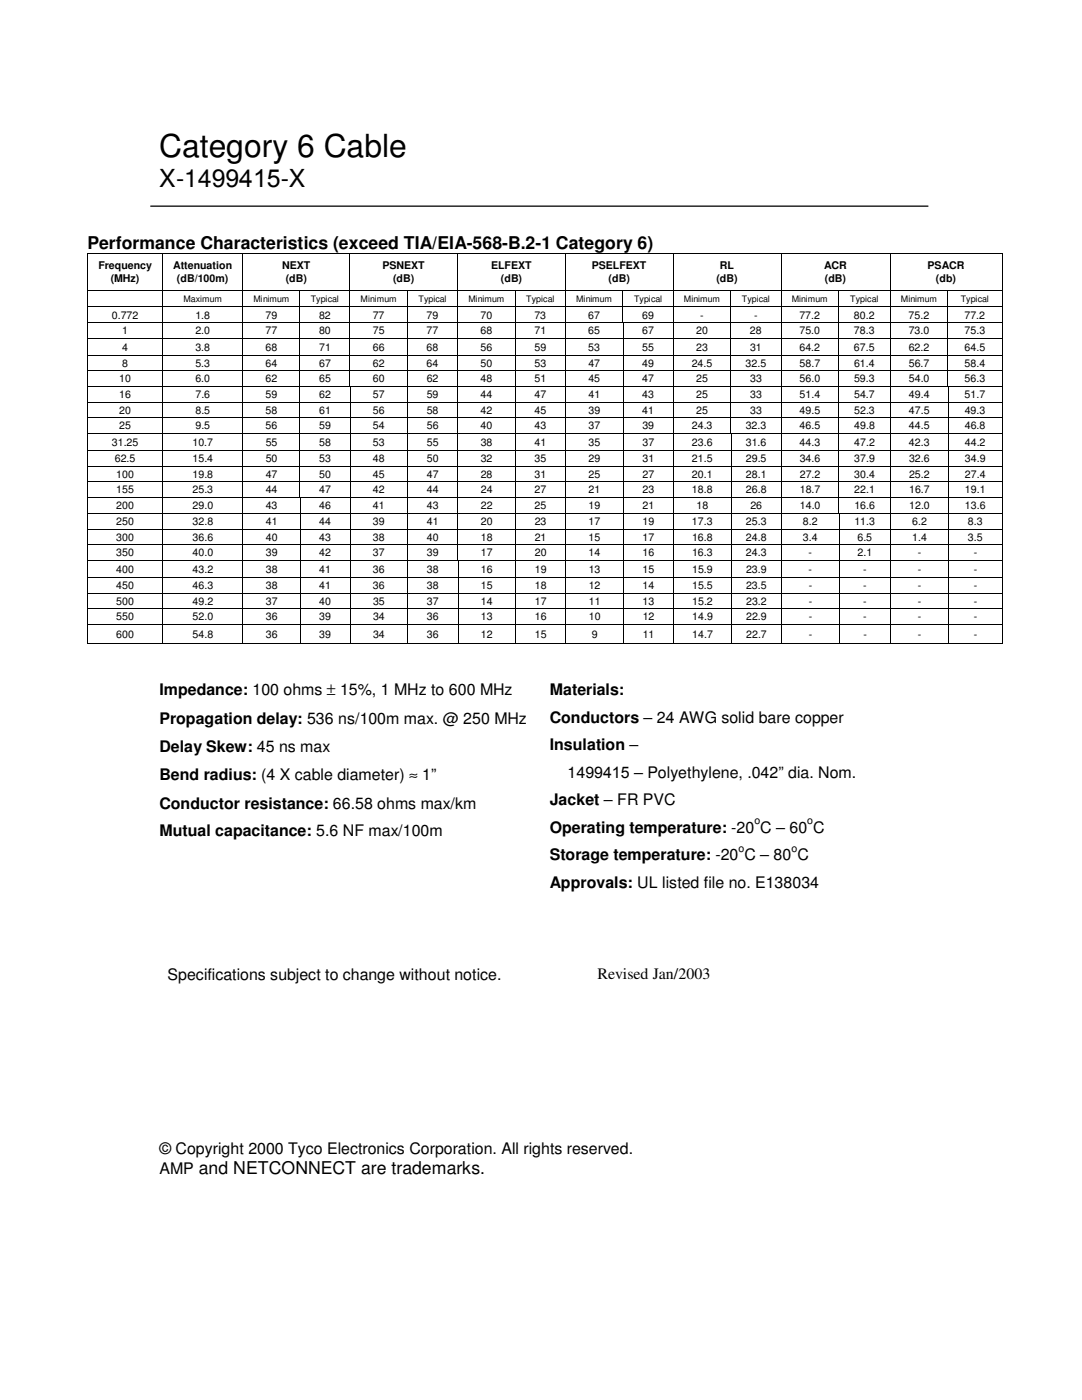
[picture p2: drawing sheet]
<svg xmlns="http://www.w3.org/2000/svg" width="216mm" height="279mm" viewBox="0 0 216 279" stroke-linecap="round" stroke-linejoin="round" font-family="sans-serif">
<defs><g id="words">
<text font-size="6.3" x="31.8" y="31.3">Category 6 Cable</text>
<text font-size="5" x="31.8" y="37.3">X-1499415-X</text>
<text font-size="3.5" x="17.5" y="49.7">Performance Characteristics (exceed TIA/EIA-568-B.2-1 Category 6)</text>
<g font-size="3.2">
<text x="31.8" y="138.8">Impedance: 100 ohms ± 15%, 1 MHz to 600 MHz</text>
<text x="109.7" y="138.7">Materials:</text>
<text x="31.8" y="144.6">Propagation delay: 536 ns/100m max. @ 250 MHz</text>
<text x="109.7" y="144.2">Conductors – 24 AWG solid bare copper</text>
<text x="109.7" y="149.7">Insulation –</text>
<text x="31.8" y="155.6">Bend radius: (4 X cable diameter) ≈ 1”</text>
<text x="31.8" y="150">Delay Skew: 45 ns max</text>
<text x="113.3" y="155.3">1499415 – Polyethylene, .042” dia. Nom.</text>
<text x="31.8" y="161.4">Conductor resistance: 66.58 ohms max/km</text>
<text x="109.7" y="160.6">Jacket – FR PVC</text>
<text x="31.8" y="166.9">Mutual capacitance: 5.6 NF max/100m</text>
<text x="109.7" y="166.1">Operating temperature: -20 C – 60 C</text>
<text x="109.7" y="171.6">Storage temperature: -20 C – 80 C</text>
<text x="109.7" y="177.1">Approvals: UL listed file no. E138034</text>
<text x="33.4" y="195.6">Specifications subject to change without notice.</text>
<text x="119.2" y="195.5">Revised Jan/2003</text>
<text x="31.8" y="230.3">© Copyright 2000 Tyco Electronics Corporation. All rights reserved.</text>
<text x="31.8" y="234.2">AMP and NETCONNECT are trademarks.</text>
</g>
<g font-size="2.1">
<text x="19.6" y="53.7">Frequency</text>
<text x="34.6" y="53.7">Attenuation</text>
<text x="56.3" y="53.7">NEXT</text>
<text x="76.3" y="53.7">PSNEXT</text>
<text x="98" y="53.7">ELFEXT</text>
<text x="118.1" y="53.7">PSELFEXT</text>
<text x="143.7" y="53.7">RL</text>
<text x="164.4" y="53.7">ACR</text>
<text x="185.1" y="53.7">PSACR</text>
<text x="22.1" y="56.2">(MHz)</text>
<text x="35.3" y="56.2">(dB/100m)</text>
<text x="57" y="56.2">(dB)</text>
<text x="78.4" y="56.2">(dB)</text>
<text x="99.9" y="56.2">(dB)</text>
<text x="121.4" y="56.2">(dB)</text>
<text x="142.9" y="56.2">(dB)</text>
<text x="164.6" y="56.2">(dB)</text>
<text x="186.8" y="56.2">(db)</text>
<text x="22.3" y="63.6">0.772</text>
<text x="39" y="63.6">1.8</text>
<text x="53" y="63.6">79</text>
<text x="63.7" y="63.6">82</text>
<text x="74.4" y="63.6">77</text>
<text x="85.1" y="63.6">79</text>
<text x="95.9" y="63.6">70</text>
<text x="106.6" y="63.6">73</text>
<text x="117.4" y="63.6">67</text>
<text x="128.1" y="63.6">69</text>
<text x="139.7" y="63.6">-</text>
<text x="150.5" y="63.6">-</text>
<text x="159.5" y="63.6">77.2</text>
<text x="170.4" y="63.6">80.2</text>
<text x="181.3" y="63.6">75.2</text>
<text x="192.4" y="63.6">77.2</text>
<text x="24.4" y="66.8">1</text>
<text x="24.4" y="70">4</text>
<text x="39" y="66.8">2.0</text>
<text x="39" y="70">3.8</text>
<text x="53" y="66.8">77</text>
<text x="53" y="70">68</text>
<text x="63.7" y="66.8">80</text>
<text x="63.7" y="70">71</text>
<text x="74.4" y="66.8">75</text>
<text x="74.4" y="70">66</text>
<text x="85.1" y="66.8">77</text>
<text x="85.1" y="70">68</text>
<text x="95.9" y="66.8">68</text>
<text x="95.9" y="70">56</text>
<text x="106.6" y="66.8">71</text>
<text x="106.6" y="70">59</text>
<text x="117.4" y="66.8">65</text>
<text x="117.4" y="70">53</text>
<text x="128.1" y="66.8">67</text>
<text x="128.1" y="70">55</text>
<text x="138.9" y="66.8">20</text>
<text x="138.9" y="70">23</text>
<text x="149.6" y="66.8">28</text>
<text x="149.7" y="70">31</text>
<text x="159.5" y="66.8">75.0</text>
<text x="159.5" y="70">64.2</text>
<text x="170.4" y="66.8">78.3</text>
<text x="170.4" y="70">67.5</text>
<text x="181.3" y="66.8">73.0</text>
<text x="181.3" y="70">62.2</text>
<text x="192.5" y="66.8">75.3</text>
<text x="192.5" y="70">64.5</text>
<text x="23.8" y="76.3">10</text>
<text x="24.4" y="73.2">8</text>
<text x="39" y="73.2">5.3</text>
<text x="39" y="76.3">6.0</text>
<text x="53" y="73.2">64</text>
<text x="53" y="76.3">62</text>
<text x="63.7" y="73.2">67</text>
<text x="63.7" y="76.3">65</text>
<text x="74.4" y="73.2">62</text>
<text x="74.4" y="76.3">60</text>
<text x="85.1" y="73.2">64</text>
<text x="85.1" y="76.3">62</text>
<text x="95.9" y="73.2">50</text>
<text x="95.9" y="76.3">48</text>
<text x="106.6" y="73.2">53</text>
<text x="106.6" y="76.3">51</text>
<text x="117.4" y="73.2">47</text>
<text x="117.4" y="76.3">45</text>
<text x="128.2" y="73.2">49</text>
<text x="128.2" y="76.3">47</text>
<text x="138" y="73.2">24.5</text>
<text x="138.9" y="76.3">25</text>
<text x="148.8" y="73.2">32.5</text>
<text x="149.7" y="76.3">33</text>
<text x="159.5" y="73.2">58.7</text>
<text x="159.5" y="76.3">56.0</text>
<text x="170.4" y="73.2">61.4</text>
<text x="170.4" y="76.3">59.3</text>
<text x="181.3" y="73.2">56.7</text>
<text x="181.3" y="76.3">54.0</text>
<text x="192.5" y="73.2">58.4</text>
<text x="192.5" y="76.3">56.3</text>
<text x="23.8" y="79.5">16</text>
<text x="23.8" y="82.7">20</text>
<text x="39" y="79.5">7.6</text>
<text x="39" y="82.7">8.5</text>
<text x="53" y="79.5">59</text>
<text x="53" y="82.7">58</text>
<text x="63.7" y="79.5">62</text>
<text x="63.7" y="82.7">61</text>
<text x="74.4" y="79.5">57</text>
<text x="74.4" y="82.7">56</text>
<text x="85.1" y="79.5">59</text>
<text x="85.1" y="82.7">58</text>
<text x="95.9" y="79.5">44</text>
<text x="95.9" y="82.7">42</text>
<text x="106.7" y="79.5">47</text>
<text x="106.7" y="82.7">45</text>
<text x="117.4" y="79.5">41</text>
<text x="117.4" y="82.7">39</text>
<text x="128.2" y="79.5">43</text>
<text x="128.2" y="82.7">41</text>
<text x="138.9" y="79.5">25</text>
<text x="138.9" y="82.7">25</text>
<text x="149.7" y="79.5">33</text>
<text x="149.7" y="82.7">33</text>
<text x="159.5" y="79.5">51.4</text>
<text x="159.5" y="82.7">49.5</text>
<text x="170.4" y="79.5">54.7</text>
<text x="170.4" y="82.7">52.3</text>
<text x="181.3" y="79.5">49.4</text>
<text x="181.4" y="82.7">47.5</text>
<text x="192.5" y="79.5">51.7</text>
<text x="192.5" y="82.7">49.3</text>
<text x="22.3" y="88.9">31.25</text>
<text x="23.8" y="85.7">25</text>
<text x="38.4" y="88.9">10.7</text>
<text x="39" y="85.7">9.5</text>
<text x="53" y="85.7">56</text>
<text x="53" y="88.9">55</text>
<text x="63.7" y="85.7">59</text>
<text x="63.7" y="88.9">58</text>
<text x="74.4" y="85.7">54</text>
<text x="74.4" y="88.9">53</text>
<text x="85.1" y="85.7">56</text>
<text x="85.2" y="88.9">55</text>
<text x="95.9" y="85.7">40</text>
<text x="95.9" y="88.9">38</text>
<text x="106.7" y="85.7">43</text>
<text x="106.7" y="88.9">41</text>
<text x="117.4" y="85.7">37</text>
<text x="117.4" y="88.9">35</text>
<text x="128.2" y="85.7">39</text>
<text x="128.2" y="88.9">37</text>
<text x="138" y="85.7">24.3</text>
<text x="138" y="88.9">23.6</text>
<text x="148.8" y="85.7">32.3</text>
<text x="148.8" y="88.9">31.6</text>
<text x="159.6" y="85.7">46.5</text>
<text x="159.6" y="88.9">44.3</text>
<text x="170.4" y="85.7">49.8</text>
<text x="170.4" y="88.9">47.2</text>
<text x="181.4" y="85.7">44.5</text>
<text x="181.4" y="88.9">42.3</text>
<text x="192.5" y="85.7">46.8</text>
<text x="192.5" y="88.9">44.2</text>
<text x="22.9" y="92.3">62.5</text>
<text x="23.2" y="95.3">100</text>
<text x="38.4" y="92.3">15.4</text>
<text x="38.4" y="95.3">19.8</text>
<text x="53" y="92.3">50</text>
<text x="53" y="95.3">47</text>
<text x="63.7" y="92.3">53</text>
<text x="63.7" y="95.3">50</text>
<text x="74.4" y="92.3">48</text>
<text x="74.4" y="95.3">45</text>
<text x="85.2" y="92.3">50</text>
<text x="85.2" y="95.3">47</text>
<text x="95.9" y="92.3">32</text>
<text x="95.9" y="95.3">28</text>
<text x="106.7" y="92.3">35</text>
<text x="106.7" y="95.3">31</text>
<text x="117.4" y="92.3">29</text>
<text x="117.4" y="95.3">25</text>
<text x="128.2" y="92.3">31</text>
<text x="128.2" y="95.3">27</text>
<text x="138.1" y="92.3">21.5</text>
<text x="138.1" y="95.3">20.1</text>
<text x="148.8" y="92.3">29.5</text>
<text x="148.8" y="95.3">28.1</text>
<text x="159.6" y="92.3">34.6</text>
<text x="159.6" y="95.3">27.2</text>
<text x="170.5" y="92.3">37.9</text>
<text x="170.5" y="95.3">30.4</text>
<text x="181.4" y="92.3">32.6</text>
<text x="181.4" y="95.3">25.2</text>
<text x="192.5" y="92.3">34.9</text>
<text x="192.5" y="95.3">27.4</text>
<text x="23.2" y="98.4">155</text>
<text x="23.2" y="101.6">200</text>
<text x="38.4" y="98.4">25.3</text>
<text x="38.4" y="101.6">29.0</text>
<text x="53" y="98.4">44</text>
<text x="53" y="101.6">43</text>
<text x="63.7" y="98.4">47</text>
<text x="63.7" y="101.6">46</text>
<text x="74.4" y="98.4">42</text>
<text x="74.4" y="101.6">41</text>
<text x="85.2" y="98.4">44</text>
<text x="85.2" y="101.6">43</text>
<text x="95.9" y="98.4">24</text>
<text x="95.9" y="101.6">22</text>
<text x="106.7" y="98.4">27</text>
<text x="106.7" y="101.6">25</text>
<text x="117.4" y="98.4">21</text>
<text x="117.4" y="101.6">19</text>
<text x="128.2" y="98.4">23</text>
<text x="128.2" y="101.6">21</text>
<text x="138.1" y="98.4">18.8</text>
<text x="139" y="101.6">18</text>
<text x="148.8" y="98.4">26.8</text>
<text x="149.7" y="101.6">26</text>
<text x="159.6" y="98.4">18.7</text>
<text x="159.6" y="101.6">14.0</text>
<text x="170.5" y="98.4">22.1</text>
<text x="170.5" y="101.6">16.6</text>
<text x="181.4" y="98.4">16.7</text>
<text x="181.4" y="101.6">12.0</text>
<text x="192.5" y="98.4">19.1</text>
<text x="192.5" y="101.6">13.6</text>
<text x="23.2" y="104.9">250</text>
<text x="38.4" y="104.9">32.8</text>
<text x="53" y="104.9">41</text>
<text x="63.7" y="104.9">44</text>
<text x="74.4" y="104.9">39</text>
<text x="85.2" y="104.9">41</text>
<text x="95.9" y="104.9">20</text>
<text x="106.7" y="104.9">23</text>
<text x="117.4" y="104.9">17</text>
<text x="128.2" y="104.9">19</text>
<text x="138.1" y="104.9">17.3</text>
<text x="148.8" y="104.9">25.3</text>
<text x="160.2" y="104.9">8.2</text>
<text x="170.5" y="104.9">11.3</text>
<text x="182" y="104.9">6.2</text>
<text x="193.1" y="104.9">8.3</text>
<text x="23.2" y="108">300</text>
<text x="23.2" y="111">350</text>
<text x="38.4" y="108">36.6</text>
<text x="38.4" y="111">40.0</text>
<text x="53" y="108">40</text>
<text x="53" y="111">39</text>
<text x="63.7" y="108">43</text>
<text x="63.7" y="111">42</text>
<text x="74.4" y="108">38</text>
<text x="74.4" y="111">37</text>
<text x="85.2" y="108">40</text>
<text x="85.2" y="111">39</text>
<text x="95.9" y="108">18</text>
<text x="95.9" y="111">17</text>
<text x="106.7" y="108">21</text>
<text x="106.7" y="111">20</text>
<text x="117.5" y="108">15</text>
<text x="117.5" y="111">14</text>
<text x="128.2" y="108">17</text>
<text x="128.2" y="111">16</text>
<text x="138.1" y="108">16.8</text>
<text x="138.1" y="111">16.3</text>
<text x="148.8" y="108">24.8</text>
<text x="148.8" y="111">24.3</text>
<text x="160.2" y="108">3.4</text>
<text x="161.3" y="111">-</text>
<text x="171.1" y="108">6.5</text>
<text x="171.1" y="111">2.1</text>
<text x="182" y="108">1.4</text>
<text x="183.1" y="111">-</text>
<text x="193.2" y="108">3.5</text>
<text x="194.3" y="111">-</text>
<text x="23.2" y="114.3">400</text>
<text x="23.2" y="117.6">450</text>
<text x="38.4" y="114.3">43.2</text>
<text x="38.4" y="117.6">46.3</text>
<text x="53" y="114.3">38</text>
<text x="53" y="117.6">38</text>
<text x="63.7" y="114.3">41</text>
<text x="63.7" y="117.6">41</text>
<text x="74.4" y="114.3">36</text>
<text x="74.4" y="117.6">36</text>
<text x="85.2" y="114.3">38</text>
<text x="85.2" y="117.6">38</text>
<text x="95.9" y="114.3">16</text>
<text x="95.9" y="117.6">15</text>
<text x="106.7" y="114.3">19</text>
<text x="106.7" y="117.6">18</text>
<text x="117.5" y="114.3">13</text>
<text x="117.5" y="117.6">12</text>
<text x="128.2" y="114.3">15</text>
<text x="128.2" y="117.6">14</text>
<text x="138.1" y="114.3">15.9</text>
<text x="138.1" y="117.6">15.5</text>
<text x="148.9" y="114.3">23.9</text>
<text x="148.9" y="117.6">23.5</text>
<text x="161.4" y="114.3">-</text>
<text x="161.4" y="117.6">-</text>
<text x="172.2" y="114.3">-</text>
<text x="172.2" y="117.6">-</text>
<text x="183.1" y="114.3">-</text>
<text x="183.1" y="117.6">-</text>
<text x="194.3" y="114.3">-</text>
<text x="194.3" y="117.6">-</text>
<text x="23.2" y="120.7">500</text>
<text x="23.2" y="123.8">550</text>
<text x="38.4" y="120.7">49.2</text>
<text x="38.4" y="123.8">52.0</text>
<text x="53" y="120.7">37</text>
<text x="53" y="123.8">36</text>
<text x="63.7" y="120.7">40</text>
<text x="63.7" y="123.8">39</text>
<text x="74.4" y="120.7">35</text>
<text x="74.4" y="123.8">34</text>
<text x="85.2" y="120.7">37</text>
<text x="85.2" y="123.8">36</text>
<text x="96" y="120.7">14</text>
<text x="96" y="123.8">13</text>
<text x="106.7" y="120.7">17</text>
<text x="106.7" y="123.8">16</text>
<text x="117.5" y="120.7">11</text>
<text x="117.5" y="123.8">10</text>
<text x="128.2" y="120.7">13</text>
<text x="128.2" y="123.8">12</text>
<text x="138.1" y="120.7">15.2</text>
<text x="138.1" y="123.8">14.9</text>
<text x="148.9" y="120.7">23.2</text>
<text x="148.9" y="123.8">22.9</text>
<text x="161.4" y="120.7">-</text>
<text x="161.4" y="123.8">-</text>
<text x="172.3" y="120.7">-</text>
<text x="172.3" y="123.8">-</text>
<text x="183.1" y="120.7">-</text>
<text x="183.2" y="123.8">-</text>
<text x="194.3" y="120.7">-</text>
<text x="194.3" y="123.8">-</text>
<text x="23.2" y="127.3">600</text>
<text x="38.4" y="127.3">54.8</text>
<text x="53" y="127.3">36</text>
<text x="63.7" y="127.3">39</text>
<text x="74.4" y="127.3">34</text>
<text x="85.2" y="127.3">36</text>
<text x="96" y="127.3">12</text>
<text x="106.7" y="127.3">15</text>
<text x="118.1" y="127.3">9</text>
<text x="128.2" y="127.3">11</text>
<text x="138.1" y="127.3">14.7</text>
<text x="148.9" y="127.3">22.7</text>
<text x="161.4" y="127.3">-</text>
<text x="172.3" y="127.3">-</text>
<text x="183.2" y="127.3">-</text>
<text x="194.3" y="127.3">-</text>
<text x="150.5" y="164.5">o</text>
<text x="161.1" y="164.5">o</text>
<text x="147.4" y="170">o</text>
<text x="157.9" y="170">o</text>
</g>
<g font-size="1.8">
<text x="36.6" y="60.2">Maximum</text>
<text x="50.6" y="60.2">Minimum</text>
<text x="62" y="60.2">Typical</text>
<text x="72" y="60.2">Minimum</text>
<text x="83.5" y="60.2">Typical</text>
<text x="93.5" y="60.2">Minimum</text>
<text x="105" y="60.2">Typical</text>
<text x="115" y="60.2">Minimum</text>
<text x="126.5" y="60.2">Typical</text>
<text x="136.5" y="60.2">Minimum</text>
<text x="148" y="60.2">Typical</text>
<text x="158" y="60.2">Minimum</text>
<text x="169.7" y="60.2">Typical</text>
<text x="179.8" y="60.2">Minimum</text>
<text x="191.7" y="60.2">Typical</text>
</g>
</g></defs>
<g fill="#000">
<path d="M17.4 50.6l.1 .1zM17.4 57.9l.1 .1zM32.4 50.6l.1 .1zM32.4 57.9l.1 .1zM48.4 50.6l.1 .1zM48.4 57.9l.1 .1zM59.8 57.9l.1 .1zM69.8 50.6l.1 .1zM69.8 57.9l.1 .1zM81.2 57.9l.2 .1zM91.3 50.6l.1 .1zM91.3 57.9l.1 .1z"/>
<path d="M102.7 57.9l.2 .1zM112.8 50.6l.1 .1zM112.8 57.9l.1 .1zM124.2 57.9l.2 .1zM134.3 50.6l.1 .1zM134.3 57.9l.1 .1zM145.7 57.9l.2 .1zM155.8 50.6l.1 .1zM155.8 57.9l.1 .1zM167.3 57.9l.1 .1zM177.5 50.6l.2 .1zM177.5 57.9l.2 .1z"/>
<path d="M189.1 57.9l.1 .1zM199.9 50.6l.1 .1zM199.9 57.9l.1 .1zM17.4 61.2l.1 .1zM17.4 64.3l.1 .2zM17.4 67.5l.1 .1zM17.4 70.8l.1 .2zM17.4 73.8l.1 .2zM17.4 77l.1 .1zM32.4 61.2l.1 .1zM32.4 64.3l.1 .2zM32.4 67.5l.1 .1z"/>
<path d="M32.4 70.8l.1 .2zM32.4 73.8l.1 .2zM32.4 77l.1 .1zM48.4 61.2l.1 .1zM48.4 64.3l.1 .2zM48.4 67.5l.1 .1zM48.4 70.8l.1 .2zM48.4 73.8l.1 .2zM48.4 77l.1 .1zM59.8 61.2l.1 .1zM59.8 64.3l.1 .2zM59.8 67.5l.1 .1z"/>
<path d="M59.8 70.8l.1 .2zM59.8 73.8l.1 .2zM59.8 77l.1 .1zM69.8 61.2l.1 .1zM69.8 64.3l.1 .2zM69.8 67.5l.1 .1zM69.8 70.8l.1 .2zM69.8 73.8l.1 .2zM69.8 77l.1 .1zM81.2 61.2l.2 .1zM81.2 64.3l.2 .2zM81.2 67.5l.2 .1z"/>
<path d="M81.2 70.8l.2 .2zM81.2 73.8l.2 .2zM81.3 77l.1 .1zM91.3 61.2l.1 .1zM91.3 64.3l.1 .2zM91.3 67.5l.1 .1zM91.3 70.8l.1 .2zM91.3 73.8l.1 .2zM91.3 77l.1 .1zM102.7 61.2l.2 .1zM102.7 64.3l.2 .2zM102.7 67.5l.2 .1z"/>
<path d="M102.8 70.8l.1 .2zM102.8 73.8l.1 .2zM102.8 77l.1 .1zM112.8 61.2l.1 .1zM112.8 64.3l.1 .2zM112.8 67.5l.1 .1zM112.8 70.8l.1 .2zM112.8 73.8l.1 .2zM112.8 77l.1 .1zM124.2 61.2l.2 .1zM124.3 64.3l.1 .2zM124.3 67.5l.1 .1z"/>
<path d="M124.3 70.8l.1 .2zM124.3 73.8l.1 .2zM124.3 77l.1 .1zM134.3 61.2l.1 .1zM134.3 64.3l.1 .2zM134.3 67.5l.1 .1zM134.3 70.8l.1 .2zM134.3 73.8l.1 .2zM134.3 77l.1 .1zM145.8 61.2l.1 .1zM145.8 64.3l.1 .2zM145.8 67.5l.1 .1z"/>
<path d="M145.8 70.8l.1 .2zM145.8 73.8l.1 .2zM145.8 77l.1 .1zM155.8 61.2l.1 .1zM155.8 64.3l.1 .2zM155.8 67.5l.1 .1zM155.8 70.8l.1 .2zM155.8 73.8l.1 .2zM155.8 77l.1 .1zM167.3 61.2l.1 .1zM167.3 64.3l.1 .2zM167.3 67.5l.1 .1z"/>
<path d="M167.3 70.8l.1 .2zM167.3 73.8l.1 .2zM167.3 77l.1 .1zM177.6 61.2l.1 .1zM177.6 64.3l.1 .2zM177.6 67.5l.1 .1zM177.6 70.8l.1 .2zM177.6 73.8l.1 .2zM177.6 77l.1 .1zM189.1 61.2l.1 .1zM189.1 64.3l.1 .2zM189.1 67.5l.1 .1z"/>
<path d="M189.1 70.8l.1 .2zM189.1 73.8l.1 .2zM189.1 77l.1 .1zM199.9 61.2l.1 .1zM199.9 64.3l.1 .2zM199.9 67.5l.1 .1zM199.9 70.8l.2 .2zM199.9 73.8l.2 .2zM199.9 77l.2 .1zM17.4 80.3l.1 .2zM17.4 83.3l.1 .2zM17.4 86.4l.1 .1z"/>
<path d="M17.4 89.8l.1 .2zM17.4 93l.1 .1zM17.4 96l.1 .1zM17.4 99.2l.1 .1zM32.4 80.3l.1 .2zM32.4 83.3l.1 .2zM32.4 86.4l.1 .1zM32.4 89.8l.1 .2zM32.4 93l.1 .1zM32.4 96l.1 .1zM32.4 99.2l.1 .1zM48.4 80.3l.1 .2z"/>
<path d="M48.4 83.3l.1 .2zM48.4 86.4l.1 .1zM48.4 89.8l.1 .2zM48.4 93l.1 .1zM48.4 96l.1 .1zM48.4 99.2l.1 .1zM59.8 80.3l.1 .2zM59.8 83.3l.1 .2zM59.8 86.4l.1 .1zM59.8 89.8l.1 .2zM59.8 93l.1 .1zM59.8 96l.1 .1z"/>
<path d="M59.8 99.2l.1 .1zM69.8 80.3l.1 .2zM69.8 83.3l.1 .2zM69.8 86.4l.1 .1zM69.8 89.8l.1 .2zM69.8 93l.1 .1zM69.8 96l.1 .1zM69.8 99.2l.1 .1zM81.3 80.3l.1 .2zM81.3 83.3l.1 .2zM81.3 86.4l.1 .1zM81.3 89.8l.1 .2z"/>
<path d="M81.3 93l.1 .1zM81.3 96l.1 .1zM81.3 99.2l.1 .1zM91.3 80.3l.1 .2zM91.3 83.3l.1 .2zM91.3 86.4l.1 .1zM91.3 89.8l.1 .2zM91.3 93l.1 .1zM91.3 96l.1 .1zM91.3 99.2l.1 .1zM102.8 80.3l.1 .2zM102.8 83.3l.1 .2z"/>
<path d="M102.8 86.4l.1 .1zM102.8 89.8l.1 .2zM102.8 93l.1 .1zM102.8 96l.1 .1zM102.8 99.2l.1 .1zM112.8 80.3l.1 .2zM112.8 83.3l.1 .2zM112.8 86.4l.1 .1zM112.8 89.8l.1 .2zM112.8 93l.1 .1zM112.8 96l.2 .1zM112.8 99.2l.2 .1z"/>
<path d="M124.3 80.3l.1 .2zM124.3 83.3l.1 .2zM124.3 86.4l.1 .1zM124.3 89.8l.1 .2zM124.3 93l.1 .1zM124.3 96l.1 .1zM124.3 99.2l.1 .1zM134.3 80.3l.1 .2zM134.3 83.3l.1 .2zM134.3 86.4l.2 .1zM134.3 89.8l.2 .2zM134.3 93l.2 .1z"/>
<path d="M134.3 96l.2 .1zM134.3 99.2l.2 .1zM145.8 80.3l.1 .2zM145.8 83.3l.1 .2zM145.8 86.4l.1 .1zM145.8 89.8l.1 .2zM145.8 93l.1 .1zM145.8 96l.1 .1zM145.8 99.2l.2 .1zM155.8 80.3l.2 .2zM155.8 83.3l.2 .2zM155.8 86.4l.2 .1z"/>
<path d="M155.8 89.8l.2 .2zM155.9 93l.1 .1zM155.9 96l.1 .1zM155.9 99.2l.1 .1zM167.3 80.3l.1 .2zM167.3 83.3l.1 .2zM167.3 86.4l.1 .1zM167.3 89.8l.2 .2zM167.3 93l.2 .1zM167.3 96l.2 .1zM167.3 99.2l.2 .1zM177.6 80.3l.1 .2z"/>
<path d="M177.6 83.3l.1 .2zM177.6 86.4l.1 .1zM177.6 89.8l.1 .2zM177.6 93l.2 .1zM177.6 96l.2 .1zM177.6 99.2l.2 .1zM189.1 80.3l.1 .2zM189.1 83.3l.1 .2zM189.1 86.4l.2 .1zM189.1 89.8l.2 .2zM189.1 93l.2 .1zM189.2 96l.1 .1z"/>
<path d="M189.2 99.2l.1 .1zM200 80.3l.1 .2zM200 83.3l.1 .2zM200 86.4l.1 .1zM200 89.8l.1 .2zM200 93l.1 .1zM200 96l.1 .1zM200 99.2l.1 .1zM17.4 102.3l.1 .2zM17.4 105.7l.1 .1zM17.4 108.7l.1 .1zM17.4 111.7l.1 .2z"/>
<path d="M17.4 115.2l.1 .1zM17.4 118.4l.1 .1zM32.4 102.3l.1 .2zM32.4 105.7l.1 .1zM32.4 108.7l.1 .1zM32.4 111.7l.1 .2zM32.4 115.2l.1 .1zM32.4 118.4l.1 .1zM48.4 102.3l.1 .2zM48.4 105.7l.1 .1zM48.4 108.7l.1 .1zM48.4 111.7l.1 .2z"/>
<path d="M48.4 115.2l.1 .1zM48.4 118.4l.1 .1zM59.8 102.3l.1 .2zM59.8 105.7l.1 .1zM59.8 108.7l.1 .1zM59.8 111.7l.1 .2zM59.8 115.2l.1 .1zM59.8 118.4l.1 .1zM69.8 102.3l.1 .2zM69.8 105.7l.1 .1zM69.8 108.7l.1 .1zM69.8 111.7l.1 .2z"/>
<path d="M69.8 115.2l.1 .1zM69.8 118.4l.1 .1zM81.3 102.3l.1 .2zM81.3 105.7l.1 .1zM81.3 108.7l.1 .1zM81.3 111.7l.1 .2zM81.3 115.2l.1 .1zM81.3 118.4l.1 .1zM91.3 102.3l.1 .2zM91.3 105.7l.1 .1zM91.3 108.7l.2 .1zM91.3 111.7l.2 .2z"/>
<path d="M91.3 115.2l.2 .1zM91.3 118.4l.2 .1zM102.8 102.3l.1 .2zM102.8 105.7l.1 .1zM102.8 108.7l.1 .1zM102.8 111.7l.1 .2zM102.8 115.2l.1 .1zM102.8 118.4l.1 .1zM112.8 102.3l.2 .2zM112.8 105.7l.2 .1zM112.8 108.7l.2 .1zM112.8 111.7l.2 .2z"/>
<path d="M112.9 115.2l.1 .1zM112.9 118.4l.1 .1zM124.3 102.3l.1 .2zM124.3 105.7l.1 .1zM124.3 108.7l.2 .1zM124.3 111.7l.2 .2zM124.3 115.2l.2 .1zM124.3 118.4l.2 .1zM134.4 102.3l.1 .2zM134.4 105.7l.1 .1zM134.4 108.7l.1 .1zM134.4 111.7l.1 .2z"/>
<path d="M134.4 115.2l.1 .1zM134.4 118.4l.1 .1zM145.8 102.3l.2 .2zM145.8 105.7l.2 .1zM145.8 108.7l.2 .1zM145.9 111.7l.1 .2zM145.9 115.2l.1 .1zM145.9 118.4l.1 .1zM155.9 102.3l.1 .2zM155.9 105.7l.1 .1zM155.9 108.7l.1 .1zM155.9 111.7l.1 .2z"/>
<path d="M155.9 115.2l.1 .1zM155.9 118.4l.1 .1zM167.4 102.3l.1 .2zM167.4 105.7l.1 .1zM167.4 108.7l.1 .1zM167.4 111.7l.1 .2zM167.4 115.2l.1 .1zM167.4 118.4l.1 .1zM177.6 102.3l.2 .2zM177.7 105.7l.1 .1zM177.7 108.7l.1 .1zM177.7 111.7l.1 .2z"/>
<path d="M177.7 115.2l.1 .1zM177.7 118.4l.1 .1zM189.2 102.3l.1 .2zM189.2 105.7l.1 .1zM189.2 108.7l.1 .1zM189.2 111.7l.1 .2zM189.2 115.2l.1 .1zM189.2 118.4l.1 .1zM200 102.3l.1 .2zM200 105.7l.1 .1zM200 108.7l.2 .1zM200 111.7l.2 .2z"/>
<path d="M200 115.2l.2 .1zM200.1 118.4l.1 .1zM17.4 121.4l.1 .1zM17.4 124.5l.1 .2zM17.4 128.4l.1 .1zM32.4 121.4l.1 .1zM32.4 124.5l.1 .2zM32.4 128.4l.1 .1zM48.4 121.4l.1 .1zM48.4 124.5l.1 .2zM48.4 128.4l.1 .1zM59.8 121.4l.1 .1z"/>
<path d="M59.8 124.5l.1 .2zM59.8 128.4l.1 .1zM69.8 121.4l.1 .1zM69.8 124.5l.1 .2zM69.8 128.4l.1 .1zM81.3 121.4l.1 .1zM81.3 124.5l.1 .2zM81.3 128.4l.1 .1zM91.3 121.4l.2 .1zM91.3 124.5l.2 .2zM91.3 128.4l.2 .1zM102.8 121.4l.1 .1z"/>
<path d="M102.8 124.5l.2 .2zM102.8 128.4l.2 .1zM112.9 121.4l.1 .1zM112.9 124.5l.1 .2zM112.9 128.4l.1 .1zM124.3 121.4l.2 .1zM124.4 124.5l.1 .2zM124.4 128.4l.1 .1zM134.4 121.4l.1 .1zM134.4 124.5l.1 .2zM134.4 128.4l.1 .1zM145.9 121.4l.1 .1z"/>
<path d="M145.9 124.5l.1 .2zM145.9 128.4l.1 .1zM155.9 121.4l.1 .1zM155.9 124.5l.1 .2zM155.9 128.4l.1 .1zM167.4 121.4l.1 .1zM167.4 124.5l.1 .2zM167.4 128.4l.1 .1zM177.7 121.4l.1 .1zM177.7 124.5l.1 .2zM177.7 128.4l.1 .1zM189.2 121.4l.1 .1z"/>
<path d="M189.2 124.5l.2 .2zM189.2 128.4l.2 .1zM200.1 121.4l.1 .1zM200.1 124.5l.1 .2zM200.1 128.4l.1 .1z"/>
</g>
<g fill="none" stroke="#000" stroke-width=".2">
<path d="M17.5 50.7v7.1M17.5 58v3.1M17.6 50.6h14.7M17.6 57.9h14.7M32.4 50.7v7.1M32.4 58v3.1M32.5 50.6h15.8M32.5 57.9h15.8M48.4 50.7v7.1M48.4 58v3.1M48.5 50.6h21.2M48.5 57.9h11.2"/>
<path d="M59.8 58v3.1M59.9 57.9h9.8M69.8 50.7v7.1M69.8 58v3.1M69.9 50.6h21.3M69.9 57.9h11.3M81.3 58v3.1M81.4 57.9h9.8M91.3 50.7v7.1M91.3 58v3.1M91.4 50.6h21.3M91.4 57.9h11.3"/>
<path d="M102.8 58v3.1M102.9 57.9h9.8M112.8 50.7v7.1M112.8 58v3.1M112.9 50.6h21.3M112.9 57.9h11.3M124.3 58v3.1M124.4 57.9h9.8M134.3 50.7v7.1M134.3 58v3.1M134.4 50.6h21.3M134.4 57.9h11.3"/>
<path d="M145.8 58v3.1M145.9 57.9h9.8M155.8 50.7v7.1M155.8 58v3.1M155.9 50.6h21.6M156 57.9h11.2M167.3 58v3.1M167.4 57.9h10.1M177.6 50.7v7.1M177.6 58v3.1M177.7 50.6h22.1M177.7 57.9h11.3"/>
<path d="M189.1 58v3.1M189.2 57.9h10.7M200 50.7v7.1M200 58v3.1M17.5 61.3v3M17.5 64.5v3M17.5 67.7v3.1M17.5 71v2.8M17.5 74v3M17.5 77.2v3.1M17.6 61.2h14.7M17.6 64.4h14.7"/>
<path d="M17.6 67.6h14.7M17.6 70.9h14.7M17.6 73.9h14.7M17.6 77.1h14.7M32.4 61.3v3M32.4 64.5v3M32.4 67.7v3.1M32.4 71v2.8M32.4 74v3M32.4 77.2v3.1M32.5 61.2h15.8M32.5 64.4h15.8"/>
<path d="M32.5 67.6h15.8M32.6 70.9h15.7M32.6 73.9h15.7M32.6 77.1h15.7M48.4 61.3v3M48.4 64.5v3M48.4 67.7v3.1M48.4 71v2.8M48.5 74v3M48.5 77.2v3.1M48.5 61.2h11.2M48.6 64.4h11.1"/>
<path d="M48.6 67.6h11.1M48.6 70.9h11.1M48.6 73.9h11.1M48.6 77.1h11.1M59.8 61.3v3M59.8 64.5v3M59.8 67.7v3.1M59.8 71v2.8M59.8 74v3M59.8 77.2v3.1M59.9 61.2h9.8M59.9 64.4h9.8"/>
<path d="M59.9 67.6h9.8M59.9 70.9h9.8M59.9 73.9h9.8M60 77.1h9.7M69.8 61.3v3M69.8 64.5v3M69.8 67.7v3.1M69.8 71v2.8M69.8 74v3M69.8 77.2v3.1M69.9 61.2h11.3M69.9 64.4h11.3"/>
<path d="M69.9 67.6h11.3M69.9 70.9h11.3M69.9 73.9h11.3M69.9 77.1h11.3M81.3 61.3v3M81.3 64.5v3M81.3 67.7v3.1M81.3 71v2.8M81.3 74v3M81.3 77.2v3.1M81.4 61.2h9.8M81.4 64.4h9.8"/>
<path d="M81.4 67.6h9.8M81.4 70.9h9.8M81.4 73.9h9.8M81.4 77.1h9.8M91.3 61.3v3M91.3 64.5v3M91.3 67.7v3.1M91.3 71v2.8M91.3 74v3M91.4 77.2v3.1M91.4 61.2h11.3M91.4 64.4h11.3"/>
<path d="M91.4 67.6h11.3M91.4 70.9h11.3M91.5 73.9h11.2M91.5 77.1h11.2M102.8 61.3v3M102.8 64.5v3M102.8 67.7v3.1M102.8 71v2.8M102.8 74v3M102.8 77.2v3.1M102.9 61.2h9.8M102.9 64.4h9.8"/>
<path d="M102.9 67.6h9.8M102.9 70.9h9.8M102.9 73.9h9.9M102.9 77.1h9.9M112.8 61.3v3M112.8 64.5v3M112.8 67.7v3.1M112.9 71v2.8M112.9 74v3M112.9 77.2v3.1M112.9 61.2h11.3M112.9 64.4h11.3"/>
<path d="M113 67.6h11.2M113 70.9h11.2M113 73.9h11.2M113 77.1h11.2M124.3 61.3v3M124.3 64.5v3M124.3 67.7v3.1M124.3 71v2.8M124.3 74v3M124.3 77.2v3.1M124.4 61.2h9.8M124.4 64.4h9.8"/>
<path d="M124.4 67.6h9.9M124.4 70.9h9.9M124.4 73.9h9.9M124.4 77.1h9.9M134.3 61.3v3M134.4 64.5v3M134.4 67.7v3.1M134.4 71v2.8M134.4 74v3M134.4 77.2v3.1M134.5 61.2h11.2M134.5 64.4h11.2"/>
<path d="M134.5 67.6h11.2M134.5 70.9h11.2M134.5 73.9h11.2M134.5 77.1h11.2M145.8 61.3v3M145.8 64.5v3M145.8 67.7v3.1M145.8 71v2.8M145.8 74v3M145.8 77.2v3.1M145.9 61.2h9.8M145.9 64.4h9.9"/>
<path d="M145.9 67.6h9.9M145.9 70.9h9.9M145.9 73.9h9.9M146 77.1h9.8M155.9 61.3v3M155.9 64.5v3M155.9 67.7v3.1M155.9 71v2.8M155.9 74v3M155.9 77.2v3.1M156 61.2h11.2M156 64.4h11.2"/>
<path d="M156 67.6h11.2M156 70.9h11.2M156 73.9h11.2M156 77.1h11.3M167.3 61.3v3M167.3 64.5v3M167.3 67.7v3.1M167.3 71v2.8M167.4 74v3M167.4 77.2v3.1M167.4 61.2h10.1M167.4 64.4h10.1"/>
<path d="M167.4 67.6h10.1M167.5 70.9h10M167.5 73.9h10M167.5 77.1h10M177.6 61.3v3M177.6 64.5v3M177.6 67.7v3.1M177.6 71v2.8M177.6 74v3M177.7 77.2v3.1M177.7 61.2h11.3M177.7 64.4h11.3"/>
<path d="M177.7 67.6h11.3M177.7 70.9h11.3M177.7 73.9h11.4M177.8 77.1h11.3M189.1 61.3v3M189.1 64.5v3M189.1 67.7v3.1M189.2 71v2.8M189.2 74v3M189.2 77.2v3.1M189.2 61.2h10.7M189.2 64.4h10.7"/>
<path d="M189.3 67.6h10.6M189.3 70.9h10.6M189.3 73.9h10.6M189.3 77.1h10.6M200 61.3v3M200 64.5v3M200 67.7v3.1M200 71v2.8M200 74v3M200 77.2v3.1M17.5 80.5v2.8M17.5 83.5v2.8"/>
<path d="M17.5 86.5v3.3M17.5 90v3M17.5 93.2v2.8M17.5 96.2v2.9M17.5 99.3v3M17.6 80.4h14.7M17.6 83.4h14.7M17.6 86.4h14.7M17.6 89.9h14.7M17.6 93.1h14.7M17.6 96.1h14.7M17.6 99.2h14.8"/>
<path d="M32.4 80.5v2.8M32.5 83.5v2.8M32.5 86.5v3.3M32.5 90v3M32.5 93.2v2.8M32.5 96.2v2.9M32.5 99.3v3M32.6 80.4h15.8M32.6 83.4h15.8M32.6 86.4h15.8M32.6 89.9h15.8M32.6 93.1h15.8"/>
<path d="M32.6 96.1h15.8M32.6 99.2h15.8M48.5 80.5v2.8M48.5 83.5v2.8M48.5 86.5v3.3M48.5 90v3M48.5 93.2v2.8M48.5 96.2v2.9M48.5 99.3v3M48.6 80.4h11.1M48.6 83.4h11.1M48.6 86.4h11.1"/>
<path d="M48.6 89.9h11.1M48.6 93.1h11.2M48.6 96.1h11.2M48.6 99.2h11.2M59.8 80.5v2.8M59.8 83.5v2.8M59.9 86.5v3.3M59.9 90v3M59.9 93.2v2.8M59.9 96.2v2.9M59.9 99.3v3M60 80.4h9.7"/>
<path d="M60 83.4h9.7M60 86.4h9.7M60 89.9h9.7M60 93.1h9.7M60 96.1h9.8M60 99.2h9.8M69.8 80.5v2.8M69.8 83.5v2.8M69.8 86.5v3.3M69.9 90v3M69.9 93.2v2.8M69.9 96.2v2.9"/>
<path d="M69.9 99.3v3M69.9 80.4h11.3M70 83.4h11.2M70 86.4h11.2M70 89.9h11.2M70 93.1h11.2M70 96.1h11.2M70 99.2h11.2M81.3 80.5v2.8M81.3 83.5v2.8M81.3 86.5v3.3M81.3 90v3"/>
<path d="M81.3 93.2v2.8M81.3 96.2v2.9M81.3 99.3v3M81.4 80.4h9.8M81.4 83.4h9.9M81.4 86.4h9.9M81.4 89.9h9.9M81.4 93.1h9.9M81.4 96.1h9.9M81.4 99.2h9.9M91.4 80.5v2.8M91.4 83.5v2.8"/>
<path d="M91.4 86.5v3.3M91.4 90v3M91.4 93.2v2.8M91.4 96.2v2.9M91.4 99.3v3M91.5 80.4h11.2M91.5 83.4h11.2M91.5 86.4h11.2M91.5 89.9h11.2M91.5 93.1h11.2M91.5 96.1h11.2M91.5 99.2h11.2"/>
<path d="M102.8 80.5v2.8M102.8 83.5v2.8M102.8 86.5v3.3M102.8 90v3M102.8 93.2v2.8M102.9 96.2v2.9M102.9 99.3v3M102.9 80.4h9.9M102.9 83.4h9.9M102.9 86.4h9.9M102.9 89.9h9.9M103 93.1h9.8"/>
<path d="M103 96.1h9.8M103 99.2h9.8M112.9 80.5v2.8M112.9 83.5v2.8M112.9 86.5v3.3M112.9 90v3M112.9 93.2v2.8M112.9 96.2v2.9M112.9 99.3v3M113 80.4h11.2M113 83.4h11.2M113 86.4h11.2"/>
<path d="M113 89.9h11.3M113 93.1h11.3M113 96.1h11.3M113 99.2h11.3M124.3 80.5v2.8M124.3 83.5v2.8M124.4 86.5v3.3M124.4 90v3M124.4 93.2v2.8M124.4 96.2v2.9M124.4 99.3v3M124.4 80.4h9.9"/>
<path d="M124.5 83.4h9.8M124.5 86.4h9.8M124.5 89.9h9.8M124.5 93.1h9.8M124.5 96.1h9.8M124.5 99.2h9.8M134.4 80.5v2.8M134.4 83.5v2.8M134.4 86.5v3.3M134.4 90v3M134.4 93.2v2.8M134.4 96.2v2.9"/>
<path d="M134.4 99.3v3M134.5 80.4h11.2M134.5 83.4h11.3M134.5 86.4h11.3M134.5 89.9h11.3M134.5 93.1h11.3M134.5 96.1h11.3M134.5 99.2h11.3M145.9 80.5v2.8M145.9 83.5v2.8M145.9 86.5v3.3M145.9 90v3"/>
<path d="M145.9 93.2v2.8M145.9 96.2v2.9M145.9 99.3v3M146 80.4h9.8M146 83.4h9.8M146 86.4h9.8M146 89.9h9.8M146 93.1h9.8M146 96.1h9.8M146 99.2h9.8M155.9 80.5v2.8M155.9 83.5v2.8"/>
<path d="M155.9 86.5v3.3M155.9 90v3M155.9 93.2v2.8M155.9 96.2v2.9M155.9 99.3v3M156 80.4h11.3M156 83.4h11.3M156 86.4h11.3M156 89.9h11.3M156 93.1h11.3M156 96.1h11.3M156 99.2h11.3"/>
<path d="M167.4 80.5v2.8M167.4 83.5v2.8M167.4 86.5v3.3M167.4 90v3M167.4 93.2v2.8M167.4 96.2v2.9M167.4 99.3v3M167.5 80.4h10.1M167.5 83.4h10.1M167.5 86.4h10.1M167.5 89.9h10.1M167.5 93.1h10.1"/>
<path d="M167.5 96.1h10.1M167.5 99.2h10.1M177.7 80.5v2.8M177.7 83.5v2.8M177.7 86.5v3.3M177.7 90v3M177.7 93.2v2.8M177.7 96.2v2.9M177.7 99.3v3M177.8 80.4h11.3M177.8 83.4h11.3M177.8 86.4h11.3"/>
<path d="M177.8 89.9h11.3M177.8 93.1h11.3M177.8 96.1h11.3M177.8 99.2h11.3M189.2 80.5v2.8M189.2 83.5v2.8M189.2 86.5v3.3M189.2 90v3M189.2 93.2v2.8M189.2 96.2v2.9M189.2 99.3v3M189.3 80.4h10.6"/>
<path d="M189.3 83.4h10.6M189.3 86.4h10.6M189.3 89.9h10.6M189.3 93.1h10.6M189.3 96.1h10.7M189.3 99.2h10.7M200 80.5v2.8M200 83.5v2.8M200 86.5v3.3M200 90v3M200.1 93.2v2.8M200.1 96.2v2.9"/>
<path d="M200.1 99.3v3M17.5 102.5v3.2M17.5 105.9v2.8M17.5 108.9v2.8M17.5 111.9v3.3M17.5 115.4v2.9M17.5 118.5v2.8M17.6 102.4h14.8M17.6 105.7h14.8M17.6 108.8h14.8M17.6 111.8h14.8M17.6 115.3h14.8"/>
<path d="M17.6 118.4h14.8M32.5 102.5v3.2M32.5 105.9v2.8M32.5 108.9v2.8M32.5 111.9v3.3M32.5 115.4v2.9M32.5 118.5v2.8M32.6 102.4h15.8M32.6 105.7h15.8M32.6 108.8h15.8M32.6 111.8h15.8M32.6 115.3h15.8"/>
<path d="M32.6 118.4h15.8M48.5 102.5v3.2M48.5 105.9v2.8M48.5 108.9v2.8M48.5 111.9v3.3M48.5 115.4v2.9M48.5 118.5v2.8M48.6 102.4h11.2M48.6 105.7h11.2M48.6 108.8h11.2M48.6 111.8h11.2M48.6 115.3h11.2"/>
<path d="M48.6 118.4h11.2M59.9 102.5v3.2M59.9 105.9v2.8M59.9 108.9v2.8M59.9 111.9v3.3M59.9 115.4v2.9M59.9 118.5v2.8M60 102.4h9.8M60 105.7h9.8M60 108.8h9.8M60 111.8h9.8M60 115.3h9.8"/>
<path d="M60 118.4h9.8M69.9 102.5v3.2M69.9 105.9v2.8M69.9 108.9v2.8M69.9 111.9v3.3M69.9 115.4v2.9M69.9 118.5v2.8M70 102.4h11.2M70 105.7h11.2M70 108.8h11.2M70 111.8h11.2M70 115.3h11.2"/>
<path d="M70 118.4h11.3M81.3 102.5v3.2M81.3 105.9v2.8M81.3 108.9v2.8M81.4 111.9v3.3M81.4 115.4v2.9M81.4 118.5v2.8M81.4 102.4h9.9M81.5 105.7h9.8M81.5 108.8h9.8M81.5 111.8h9.8M81.5 115.3h9.8"/>
<path d="M81.5 118.4h9.8M91.4 102.5v3.2M91.4 105.9v2.8M91.4 108.9v2.8M91.4 111.9v3.3M91.4 115.4v2.9M91.4 118.5v2.8M91.5 102.4h11.3M91.5 105.7h11.3M91.5 108.8h11.3M91.5 111.8h11.3M91.5 115.3h11.3"/>
<path d="M91.5 118.4h11.3M102.9 102.5v3.2M102.9 105.9v2.8M102.9 108.9v2.8M102.9 111.9v3.3M102.9 115.4v2.9M102.9 118.5v2.8M103 102.4h9.8M103 105.7h9.8M103 108.8h9.8M103 111.8h9.8M103 115.3h9.8"/>
<path d="M103 118.4h9.8M112.9 102.5v3.2M112.9 105.9v2.8M112.9 108.9v2.8M112.9 111.9v3.3M112.9 115.4v2.9M112.9 118.5v2.8M113 102.4h11.3M113 105.7h11.3M113 108.8h11.3M113 111.8h11.3M113 115.3h11.3"/>
<path d="M113 118.4h11.3M124.4 102.5v3.2M124.4 105.9v2.8M124.4 108.9v2.8M124.4 111.9v3.3M124.4 115.4v2.9M124.4 118.5v2.8M124.5 102.4h9.8M124.5 105.7h9.8M124.5 108.8h9.8M124.5 111.8h9.8M124.5 115.3h9.8"/>
<path d="M124.5 118.4h9.8M134.4 102.5v3.2M134.4 105.9v2.8M134.4 108.9v2.8M134.4 111.9v3.3M134.4 115.4v2.9M134.4 118.5v2.8M134.5 102.4h11.3M134.5 105.7h11.3M134.5 108.8h11.3M134.5 111.8h11.3M134.5 115.3h11.3"/>
<path d="M134.6 118.4h11.2M145.9 102.5v3.2M145.9 105.9v2.8M145.9 108.9v2.8M145.9 111.9v3.3M145.9 115.4v2.9M145.9 118.5v2.8M146 102.4h9.8M146 105.7h9.8M146 108.8h9.8M146 111.8h9.9M146 115.3h9.9"/>
<path d="M146 118.4h9.9M155.9 102.5v3.2M155.9 105.9v2.8M155.9 108.9v2.8M156 111.9v3.3M156 115.4v2.9M156 118.5v2.8M156 102.4h11.3M156 105.7h11.3M156.1 108.8h11.2M156.1 111.8h11.2M156.1 115.3h11.2"/>
<path d="M156.1 118.4h11.2M167.4 102.5v3.2M167.4 105.9v2.8M167.4 108.9v2.8M167.4 111.9v3.3M167.4 115.4v2.9M167.5 118.5v2.8M167.5 102.4h10.1M167.5 105.7h10.1M167.5 108.8h10.1M167.5 111.8h10.1M167.6 115.3h10"/>
<path d="M167.6 118.4h10M177.7 102.5v3.2M177.7 105.9v2.8M177.7 108.9v2.8M177.7 111.9v3.3M177.7 115.4v2.9M177.7 118.5v2.8M177.8 102.4h11.3M177.8 105.7h11.3M177.8 108.8h11.3M177.8 111.8h11.3M177.8 115.3h11.4"/>
<path d="M177.9 118.4h11.3M189.2 102.5v3.2M189.2 105.9v2.8M189.2 108.9v2.8M189.3 111.9v3.3M189.3 115.4v2.9M189.3 118.5v2.8M189.3 102.4h10.7M189.3 105.7h10.7M189.4 108.8h10.6M189.4 111.8h10.6M189.4 115.3h10.6"/>
<path d="M189.4 118.4h10.6M200.1 102.5v3.2M200.1 105.9v2.8M200.1 108.9v2.8M200.1 111.9v3.3M200.1 115.4v2.9M200.1 118.5v2.8M17.5 121.5v3M17.5 124.7v3.7M17.6 121.4h14.8M17.6 124.6h14.8M17.6 128.5h14.8"/>
<path d="M32.5 121.5v3M32.5 124.7v3.7M32.6 121.4h15.8M32.6 124.6h15.8M32.6 128.5h15.8M48.5 121.5v3M48.5 124.7v3.7M48.6 121.4h11.2M48.6 124.6h11.2M48.6 128.5h11.2M59.9 121.5v3M59.9 124.7v3.7"/>
<path d="M60 121.4h9.8M60 124.6h9.8M60 128.5h9.8M69.9 121.5v3M69.9 124.7v3.7M70 121.4h11.3M70 124.6h11.3M70 128.5h11.3M81.4 121.5v3M81.4 124.7v3.7M81.5 121.4h9.8M81.5 124.6h9.8"/>
<path d="M81.5 128.5h9.8M91.4 121.5v3M91.4 124.7v3.7M91.5 121.4h11.3M91.5 124.6h11.3M91.5 128.5h11.3M102.9 121.5v3M102.9 124.7v3.7M103 121.4h9.8M103 124.6h9.8M103 128.5h9.8M112.9 121.5v3"/>
<path d="M112.9 124.7v3.7M113 121.4h11.3M113 124.6h11.3M113 128.5h11.3M124.4 121.5v3M124.4 124.7v3.7M124.5 121.4h9.8M124.5 124.6h9.9M124.5 128.5h9.9M134.5 121.5v3M134.5 124.7v3.7M134.6 121.4h11.2"/>
<path d="M134.6 124.6h11.2M134.6 128.5h11.2M145.9 121.5v3M145.9 124.7v3.7M146 121.4h9.9M146 124.6h9.9M146 128.5h9.9M156 121.5v3M156 124.7v3.7M156.1 121.4h11.3M156.1 124.6h11.3M156.1 128.5h11.3"/>
<path d="M167.5 121.5v3M167.5 124.7v3.7M167.6 121.4h10M167.6 124.6h10.1M167.6 128.5h10.1M177.8 121.5v3M177.8 124.7v3.7M177.9 121.4h11.3M177.9 124.6h11.3M177.9 128.5h11.3M189.3 121.5v3M189.3 124.7v3.7"/>
<path d="M189.4 121.4h10.6M189.4 124.6h10.6M189.4 128.5h10.6M200.1 121.5v3M200.1 124.7v3.7"/>
</g>
<path d="M30.1 41.1h155.1" fill="none" stroke="#000" stroke-width=".25"/>
<use href="#words"/>
</svg>
